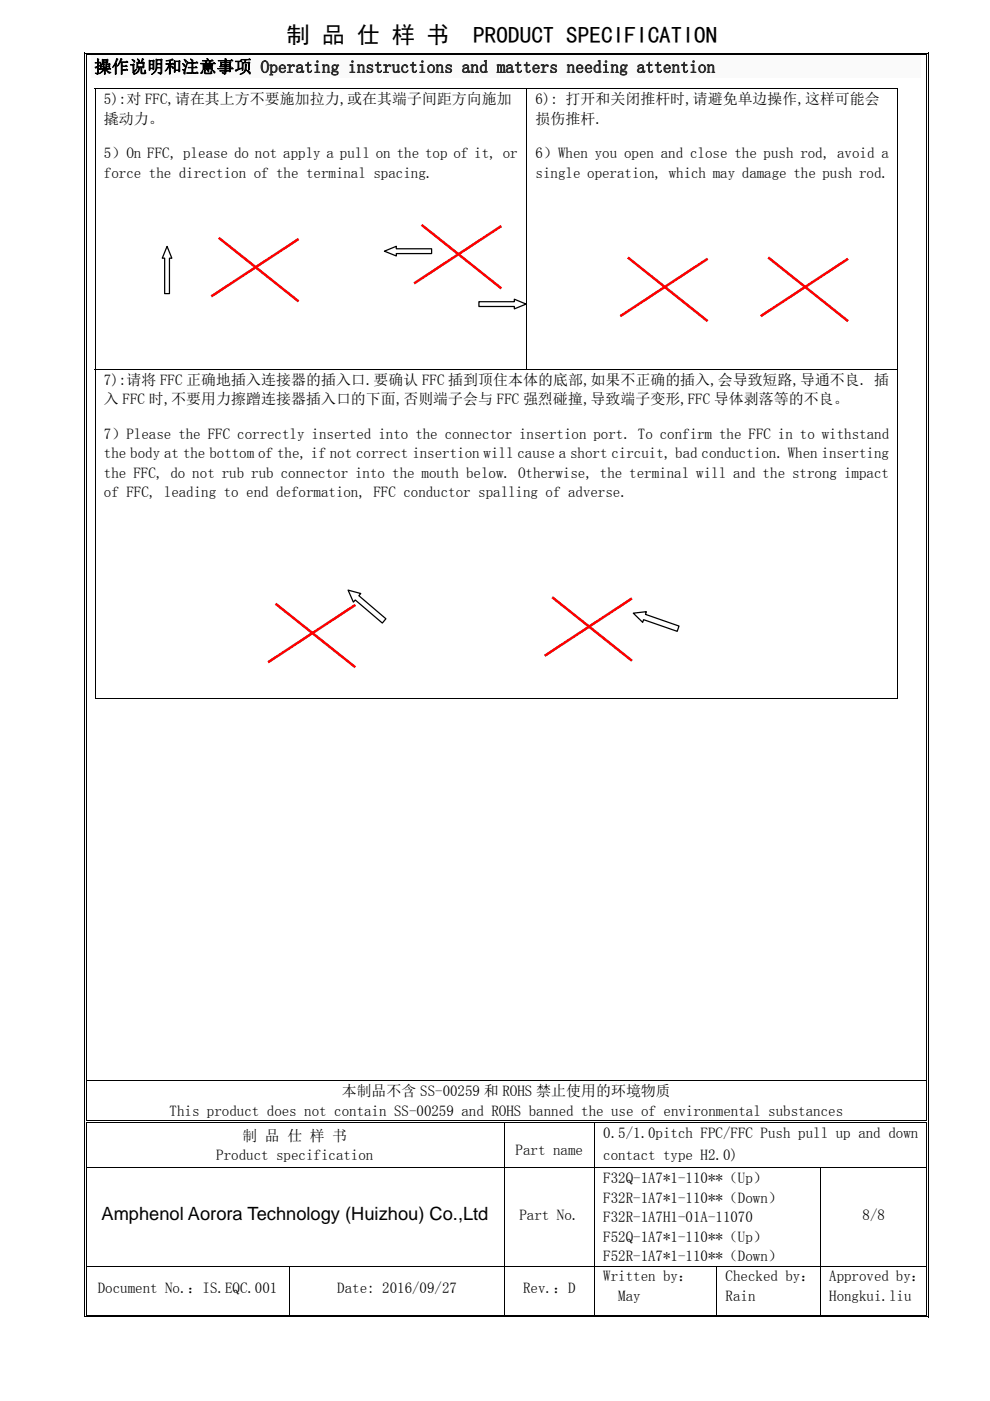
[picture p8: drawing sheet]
<svg xmlns="http://www.w3.org/2000/svg" width="210mm" height="297mm" viewBox="0 0 210 297" stroke-linecap="round" stroke-linejoin="round" font-family="sans-serif">
<defs><g id="words">
<g font-size="4.9">
<text x="60.9" y="9">制 品 仕 样 书</text>
<text x="100.4" y="9">PRODUCT SPECIFICATION</text>
</g>
<text font-size="3.9" x="21.5" y="258.6">Amphenol Aorora Technology (Huizhou) Co.,Ltd</text>
<text font-size="3.7" x="20" y="15.4">操作说明和注意事项 Operating instructions and matters needing attention</text>
<g font-size="3.2">
<text x="22.1" y="22.1">5):对 FFC,请在其上方不要施加拉力,或在其端子间距方向施加</text>
<text x="113.6" y="22.1">6): 打开和关闭推杆时,请避免单边操作,这样可能会</text>
<text x="22.1" y="26.2">撬动力。</text>
<text x="113.6" y="26.2">损伤推杆.</text>
<text x="22.1" y="33.5">5）On FFC, please do not apply a pull on the top of it, or</text>
<text x="113.6" y="33.5">6）When you open and close the push rod, avoid a</text>
<text x="22.1" y="37.6">force the direction of the terminal spacing.</text>
<text x="113.6" y="37.6">single operation, which may damage the push rod.</text>
<text x="22.1" y="81.6">7):请将 FFC 正确地插入连接器的插入口.要确认 FFC 插到顶住本体的底部,如果不正确的插入,会导致短路,导通不良. 插</text>
<text x="22.1" y="85.7">入 FFC 时,不要用力擦蹭连接器插入口的下面,否则端子会与 FFC 强烈碰撞,导致端子变形,FFC 导体剥落等的不良。</text>
<text x="22.1" y="93">7）Please the FFC correctly inserted into the connector insertion port. To confirm the FFC in to withstand</text>
<text x="22.1" y="97.2">the body at the bottom of the, if not correct insertion will cause a short circuit, bad conduction. When inserting</text>
<text x="22.1" y="101.3">the FFC, do not rub rub connector into the mouth below. Otherwise, the terminal will and the strong impact</text>
<text x="22.1" y="105.4">of FFC, leading to end deformation, FFC conductor spalling of adverse.</text>
<text x="72.5" y="232.4">本制品不含 SS-00259 和 ROHS 禁止使用的环境物质</text>
<text x="36" y="236.6">This product does not contain SS-00259 and ROHS banned the use of environmental substances</text>
<text x="45.9" y="246">Product specification</text>
<text x="51.4" y="241.9">制 品 仕 样 书</text>
<text x="109.4" y="244.8">Part name</text>
<text x="128" y="241.2">0.5/1.0pitch FPC/FFC Push pull up and down</text>
<text x="128" y="246">contact type H2.0)</text>
<text x="128" y="250.9">F32Q-1A7*1-110**（Up）</text>
<text x="128" y="255">F32R-1A7*1-110**（Down）</text>
<text x="110.2" y="258.6">Part No.</text>
<text x="128" y="259.1">F32R-1A7H1-01A-11070</text>
<text x="128" y="263.3">F52Q-1A7*1-110**（Up）</text>
<text x="182.9" y="258.6">8/8</text>
<text x="128" y="267.4">F52R-1A7*1-110**（Down）</text>
<text x="20.7" y="274.2">Document No.：IS.EQC.001</text>
<text x="71.5" y="274.2">Date: 2016/09/27</text>
<text x="111" y="274.2">Rev.：D</text>
<text x="128" y="271.7">Written by：</text>
<text x="131.1" y="275.8">May</text>
<text x="153.9" y="271.7">Checked by：</text>
<text x="153.9" y="275.8">Rain</text>
<text x="175.9" y="271.7">Approved by：</text>
<text x="175.9" y="275.8">Hongkui.liu</text>
</g>
</g></defs>
<path d="M19.5 11.7h175.8v4.8h-175.8z" fill="#fafafa"/>
<g fill="#000">
<path d="M17.8 11.2h.2v.5h-.2zM17.8 11.2h.6v.1h-.6zM18.2 11.5h.2v.2h-.2zM20.1 18.7h.1v.2h-.1zM190.4 18.7h.1v.2h-.1zM196.4 11.2h.6v.1h-.6zM196.4 11.5h.2v.2h-.2zM196.8 11.2h.2v.5h-.2zM190.4 148h.1v.1h-.1zM17.8 229.1h.2v.2h-.2zM17.8 237.5h.2v.5h-.2zM18.2 229.1h.2v.2h-.2z"/>
<path d="M18.2 238h.2zM18.2 237.5h.2v.2h-.2zM18.2 237.8h.2v.2h-.2zM106.9 238h.2zM106.9 237.5h.5v.2h-.5zM106.9 237.8h.5v.2h-.5zM126 238h.1zM126 237.5h.5v.2h-.5zM126 237.8h.5v.2h-.5zM196.4 229.1h.2v.2h-.2zM196.4 238h.2zM196.4 237.5h.2v.2h-.2z"/>
<path d="M196.4 237.8h.2v.2h-.2zM196.8 229.1h.2v.2h-.2zM196.8 238h.2zM196.8 237.5h.2v.5h-.2z"/>
</g>
<g fill="none" stroke="#000" stroke-width=".21">
<path d="M17.9 11.7v217.4M18.3 11.7v217.4M18.4 11.3h178M18.4 11.6h178M20.1 18.8h170.4M20.2 18.9v59.4M111.7 18.9v59.4M190.5 18.9v59.4M196.5 11.7v217.4M196.9 11.7v217.4M20.1 78.4h170.4M20.2 78.4v69.7"/>
<path d="M190.5 78.4v69.7M20.1 148h170.3M17.9 229.3v8.2M17.9 238v9.5M18.3 229.3v8.2M18.3 238v9.5M18.4 229.2h178M18.4 237.6h88.5M18.4 237.9h88.5M107 238v9.5M107.4 237.6h18.6M107.4 237.9h18.6"/>
<path d="M126 238v9.5M126.5 237.6h69.9M126.5 237.9h69.9M196.5 229.3v8.2M196.5 238v9.5M196.9 229.3v8.2M196.9 238v9.5"/>
</g>
<path d="M21.5 255h82.1v4.4h-82.1z" fill="#fff"/>
<g fill="#000">
<path d="M17.8 247.5h.2v.2h-.2zM18.2 247.5h.2v.2h-.2zM196.4 247.5h.2v.2h-.2zM196.8 247.5h.2v.2h-.2zM17.8 268.4h.2v.1h-.2zM17.8 279.1h.6v.2h-.6zM18.2 268.4h.2v.1h-.2zM18.2 278.8h.2v.2h-.2zM61.4 278.8h.5v.2h-.5zM106.9 278.8h.5v.2h-.5zM126 278.8h.5v.2h-.5zM126 279.1h.5v.2h-.5z"/>
<path d="M151.9 278.8h.5v.2h-.5zM173.9 278.8h.5v.2h-.5zM196.4 268.4h.2v.1h-.2zM196.4 279.1h.6v.2h-.6zM196.4 278.8h.2v.2h-.2zM196.8 268.4h.2v.1h-.2zM196.8 278.8h.2v.5h-.2z"/>
</g>
<g fill="none" stroke="#000" stroke-width=".21">
<path d="M17.9 247.7v20.7M18.3 247.7v20.7M18.4 247.6h178M107 247.7v20.7M126 247.7v20.7M174 247.7v20.7M196.5 247.7v20.7M196.9 247.7v20.7M17.9 268.5v10.8M18.3 268.5v10.3M18.4 268.4h178M18.4 279.2h107.6"/>
<path d="M18.4 278.9h43M61.5 268.5v10.3M61.9 278.9h45M107 268.5v10.3M107.4 278.9h18.6M126 268.5v10.3M126.5 278.9h25.4M152 268.5v10.3M152.4 278.9h21.5M174 268.5v10.3M174.4 278.9h22M196.4 279.2h-69.9"/>
<path d="M196.5 268.5v10.3M196.9 268.5v10.3"/>
</g>
<path d="M46.4 50.4l16.9 13.5M63.3 50.7l-18.5 12.1M89.4 47.7l16.9 13.5M106.3 47.9l-18.5 12.2" fill="none" stroke="#f00" stroke-width=".53"/>
<path d="M35.4 52.2l1 2.5h-.5v7.6h-1v-7.6h-.5z" fill-rule="evenodd" fill="#fff"/>
<path d="M35.4 52.2l1 2.5h-.5v7.6h-1v-7.6h-.5z" fill="none" stroke="#000" stroke-width=".26"/>
<path d="M81.5 53.3l2.6-1.1v.5h7.4v1.1h-7.4v.5z" fill-rule="evenodd" fill="#fff"/>
<path d="M81.5 53.3l2.6-1.1v.5h7.4v1.1h-7.4v.5z" fill="none" stroke="#000" stroke-width=".26"/>
<path d="M101.6 64h7.5v-.6l2.5 1.1-2.5 1v-.5h-7.5z" fill-rule="evenodd" fill="#fff"/>
<path d="M101.6 64h7.5v-.6l2.5 1.1-2.5 1v-.5h-7.5z" fill="none" stroke="#000" stroke-width=".26"/>
<path d="M133.2 54.6l16.9 13.5M150.1 54.9l-18.5 12.1M162.9 54.6l17 13.5M179.9 54.9l-18.5 12.1M58.4 128l17 13.5M75.4 128.2l-18.5 12.2M117.1 126.6l16.9 13.5M134 126.9l-18.5 12.1" fill="none" stroke="#f00" stroke-width=".53"/>
<path d="M73.8 125.1l2.7 .7-.4 .5 5.8 4.9-.8 .9-5.7-4.9-.4 .5z" fill-rule="evenodd" fill="#fff"/>
<path d="M73.8 125.1l2.7 .7-.4 .5 5.8 4.9-.8 .9-5.7-4.9-.4 .5z" fill="none" stroke="#000" stroke-width=".26"/>
<path d="M134.3 130l2.8-.3-.2 .6 7.1 2.4-.4 1.2-7.1-2.5-.2 .6z" fill-rule="evenodd" fill="#fff"/>
<path d="M134.3 130l2.8-.3-.2 .6 7.1 2.4-.4 1.2-7.1-2.5-.2 .6z" fill="none" stroke="#000" stroke-width=".26"/>
<use href="#words"/>
</svg>
